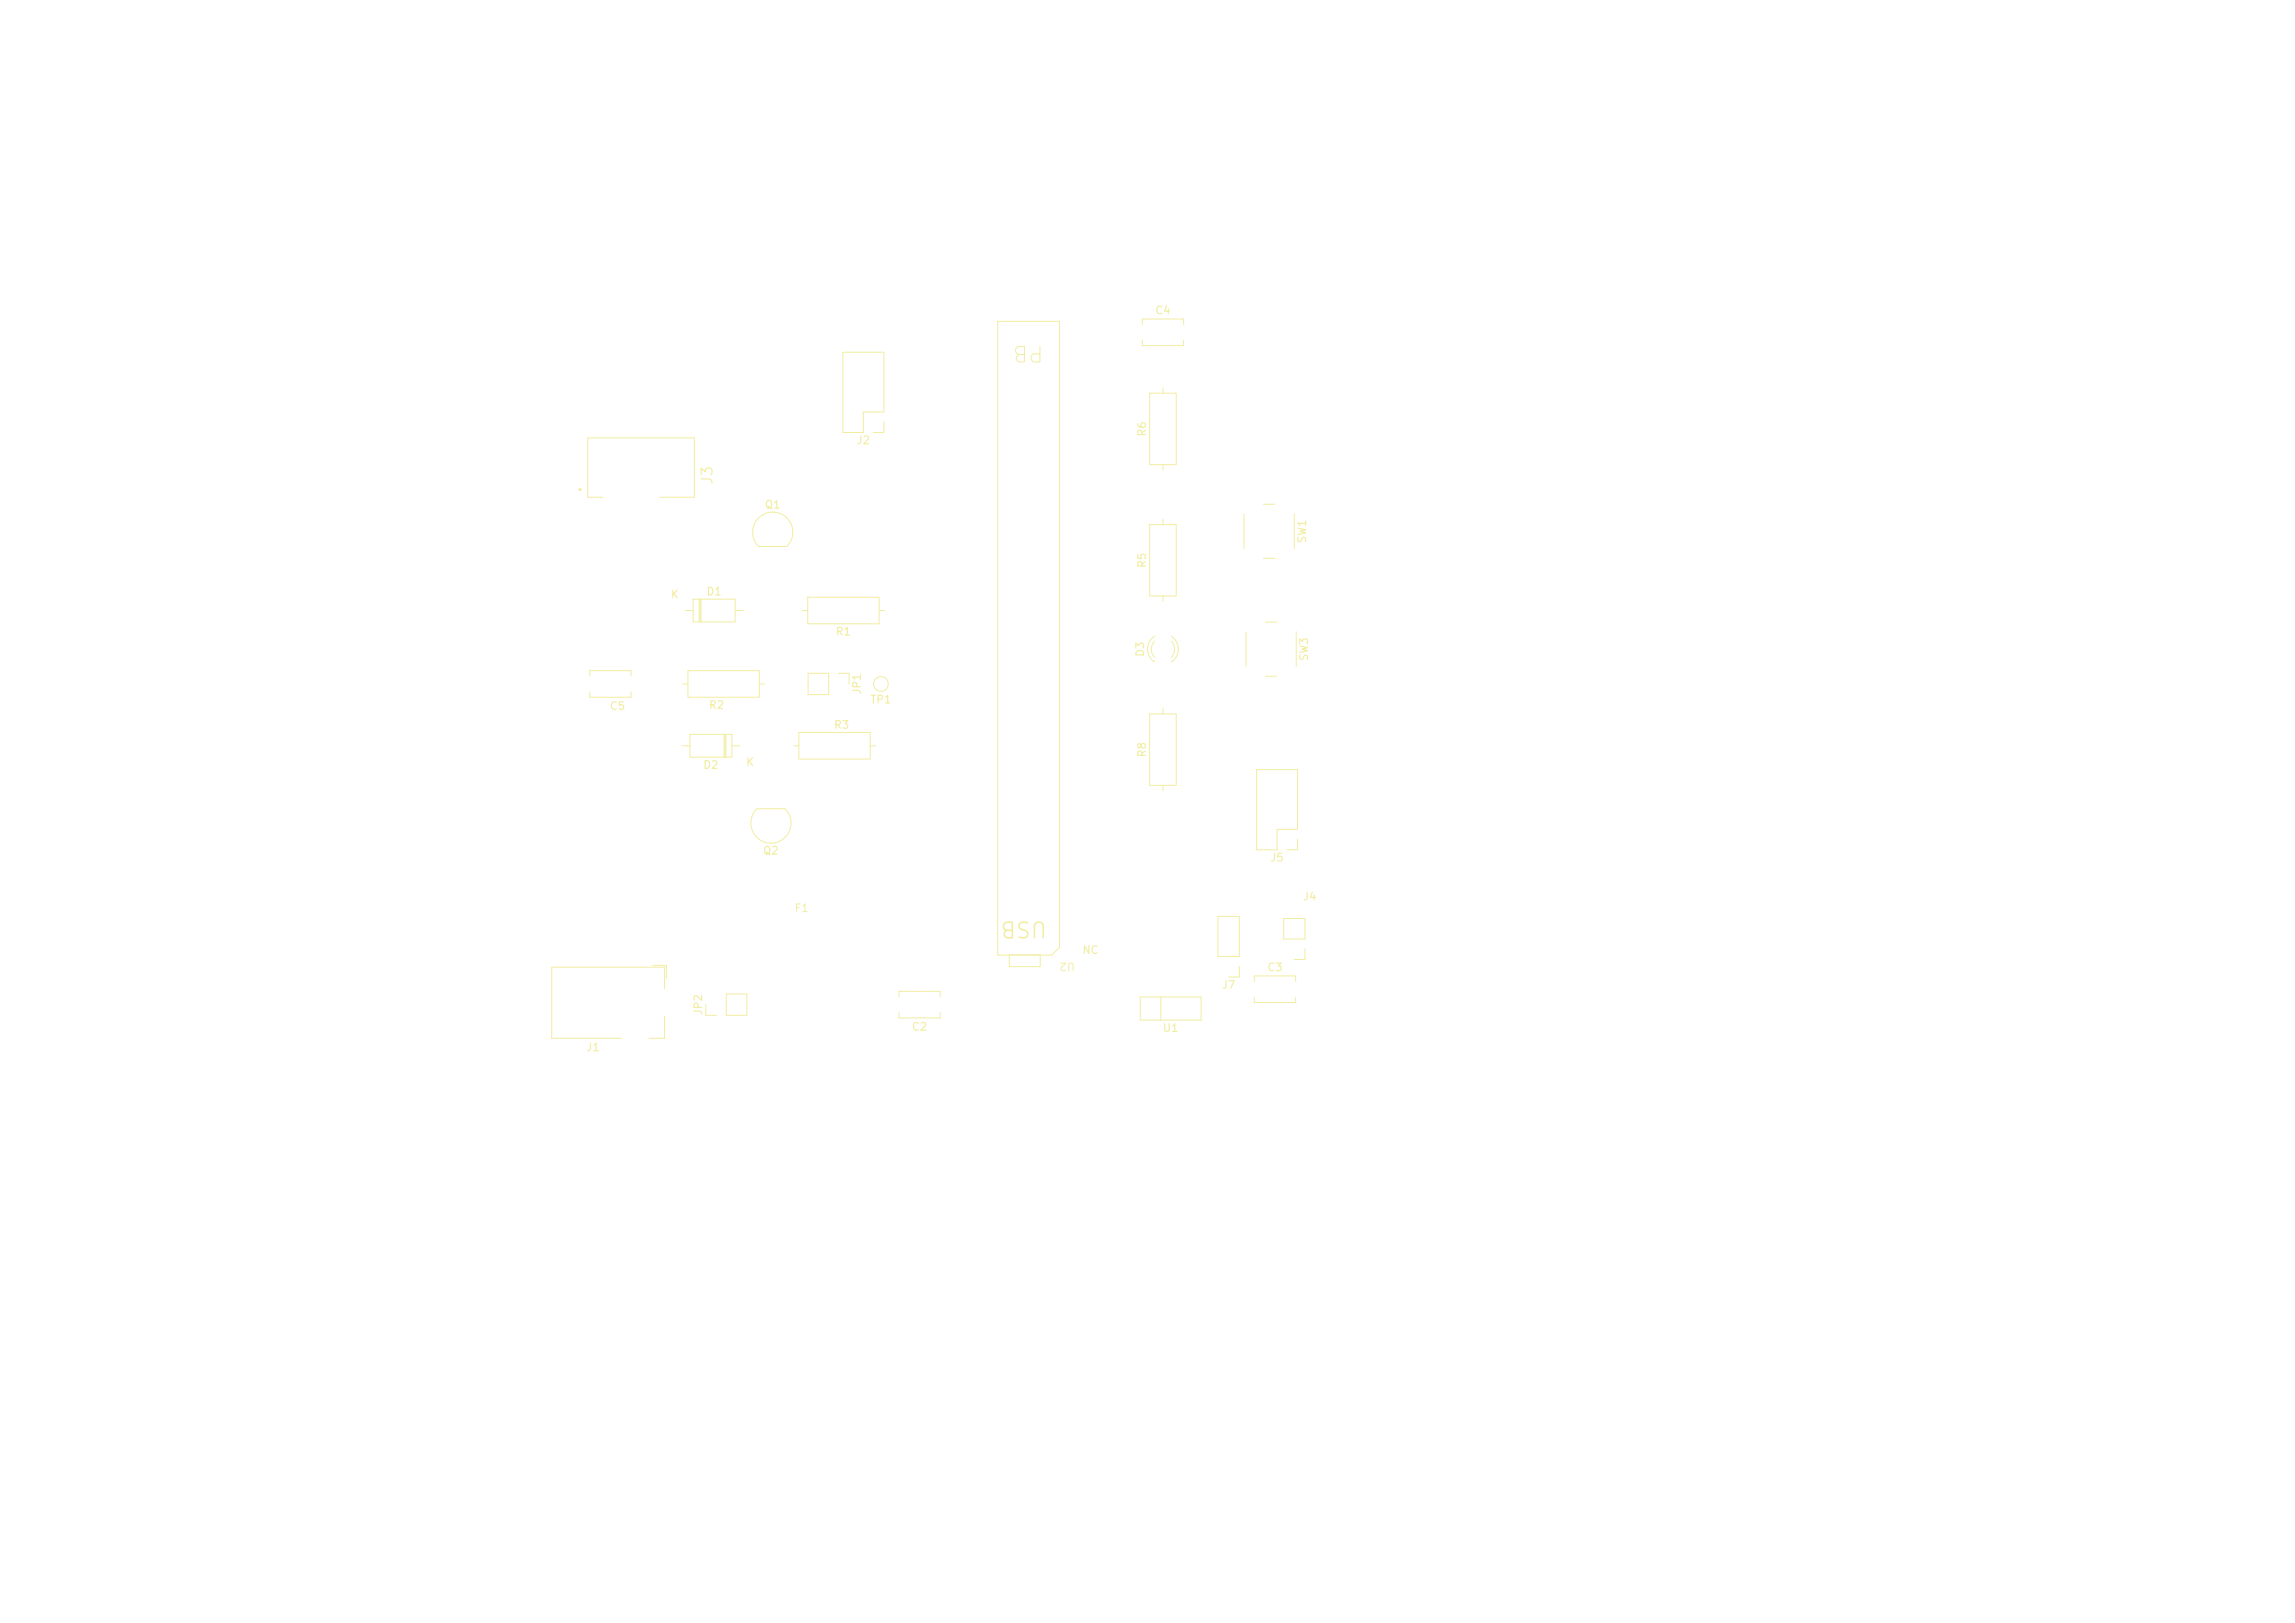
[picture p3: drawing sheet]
<svg xmlns="http://www.w3.org/2000/svg" width="297mm" height="210mm" viewBox="0 0 297 210" stroke-linecap="round" stroke-linejoin="round" font-family="sans-serif">
<defs><g id="words">
<g font-size="2" fill="#f2eda1">
<text x="135.3" y="44.2" transform="rotate(-180 135.3 44.2)">PB</text>
<text x="135.7" y="118.7" transform="rotate(-180 135.7 118.7)">USB</text>
</g>
<text font-size="1.4" fill="#f2eda1" x="92.6" y="62.8" transform="rotate(-90 92.6 62.8)">J3</text>
<g font-size="1" fill="#f2eda1">
<text x="149.4" y="40.9">C4</text>
<text x="110.8" y="57.7">J2</text>
<text x="148.5" y="56.6" transform="rotate(-90 148.5 56.6)">R6</text>
<text x="98.9" y="66.1">Q1</text>
<text x="169.3" y="70.4" transform="rotate(-90 169.3 70.4)">SW1</text>
<text x="86.7" y="77.7">K</text>
<text x="91.3" y="77.3">D1</text>
<text x="148.5" y="73.6" transform="rotate(-90 148.5 73.6)">R5</text>
<text x="108.1" y="82.5">R1</text>
<text x="111.6" y="90" transform="rotate(-90 111.6 90)">JP1</text>
<text x="148.3" y="85.1" transform="rotate(-90 148.3 85.1)">D3</text>
<text x="169.5" y="85.6" transform="rotate(-90 169.5 85.6)">SW3</text>
<text x="78.8" y="92.1">C5</text>
<text x="91.7" y="92">R2</text>
<text x="107.8" y="94.5">R3</text>
<text x="112.5" y="91.3">TP1</text>
<text x="90.9" y="99.7">D2</text>
<text x="96.5" y="99.4">K</text>
<text x="148.5" y="98.1" transform="rotate(-90 148.5 98.1)">R8</text>
<text x="98.7" y="110.8">Q2</text>
<text x="164.3" y="111.7">J5</text>
<text x="102.7" y="118.3">F1</text>
<text x="168.5" y="116.8">J4</text>
<text x="139.2" y="124.3" transform="rotate(-180 139.2 124.3)">U2</text>
<text x="140" y="123.7">NC</text>
<text x="163.9" y="125.9">C3</text>
<text x="91.1" y="131.5" transform="rotate(-90 91.1 131.5)">JP2</text>
<text x="158" y="128.2">J7</text>
<text x="75.8" y="136.3">J1</text>
<text x="117.9" y="133.6">C2</text>
<text x="150.4" y="133.8">U1</text>
</g>
</g></defs>
<g fill="none" stroke="#f2eda1" stroke-width=".13">
<path d="M109.1 45.6h5.3v7.7h-2.7v2.7h-2.6zM114.4 54.6v1.4h-1.4M129.1 41.6h8v81l-1 1h-7zM147.8 42v-.7h5.4v.7M147.8 44v.7h5.4v-.7M148.8 50.9h3.4v9.2h-3.4zM150.5 50.2v.7M78 64.3h-1.9v-7.6h13.8v7.6h-4.5M88.7 79h1M89.7 77.5h5.4v3h-5.4zM90.5 77.5v3M90.6 77.5v3"/>
<path d="M90.7 77.5v3M95.1 79h1.1M98.2 70.7a2.6 2.6 0 0 1 0-3.7 2.6 2.6 0 0 1 3.6 0 2.6 2.6 0 0 1 0 3.7M98.2 70.7h3.6M103.8 79h.7M104.5 77.3h9.3v3.4h-9.3zM113.8 79h.7M148.8 67.9h3.4v9.2h-3.4zM150.5 60.1v.7M150.5 67.2v.7M150.5 77.1v.7M161 66.5v4.5"/>
<path d="M163.5 72.3h1.5M163.5 65.3h1.5M167.5 66.5v4.5M76.3 87.5v-.7h5.4v.7M76.3 89.5v.7h5.4v-.7M88.3 96.5h1M88.3 88.5h.7M89 86.8h9.3v3.4h-9.3zM89.3 95h5.4v3h-5.4zM93.7 95v3M93.8 95v3M93.9 95v3"/>
<path d="M94.7 96.5h1M98.3 88.5h.7M102.7 96.5h.7M103.4 94.8h9.2v3.4h-9.2zM104.6 87.1h2.6v2.8h-2.6zM108.5 87.1h1.4v1.4M112.6 96.5h.7M148.8 92.4h3.4v9.2h-3.4zM149.4 82.3a1.99 1.99 0 0 0-.1 3.3h.1M149.4 83a1.5 1.5 0 0 0 0 2M150.5 91.7v.7M151.6 82.3a1.99 1.99 0 0 1 .1 3.3h-.1"/>
<path d="M151.6 83a1.5 1.5 0 0 1 0 2M161.3 81.8v4.5M162.6 99.6h5.3v7.7h-2.6v2.7h-2.7zM163.7 87.5h1.5M163.7 80.5h1.5M167.7 81.8v4.5M97.9 104.7a2.6 2.6 0 0 0 0 3.6 2.6 2.6 0 0 0 3.7 0 2.6 2.6 0 0 0 0-3.6M98 104.7h3.6M150.5 101.6v.7M157.6 118.6h2.8v5.2h-2.8zM166.1 118.9h2.8v2.6h-2.8zM167.9 108.6v1.4h-1.4"/>
<path d="M84.5 124.9h1.7v1.8M86 128v-2.8h-14.6v9.2h9M86 131.6v2.8h-2M91.3 130v1.4h1.4M94 128.6h2.6v2.8h-2.6zM116.3 129v-.7h5.4v.7M116.3 131v.7h5.4v-.7M130.6 123.6h4v1.5h-4zM147.6 129h7.8v3h-7.8zM150.2 129v3M160.4 125v1.4h-1.4M162.3 127v-.7h5.4v.7"/>
<path d="M162.3 129v.7h5.4v-.7M168.9 122.8v1.4h-1.4"/>
<circle cx="114" cy="88.5" r=".95"/>
</g>
<circle cx="75.1" cy="63.4" r=".1" fill="none" stroke="#f2eda1" stroke-width=".2"/>
<use href="#words"/>
</svg>
